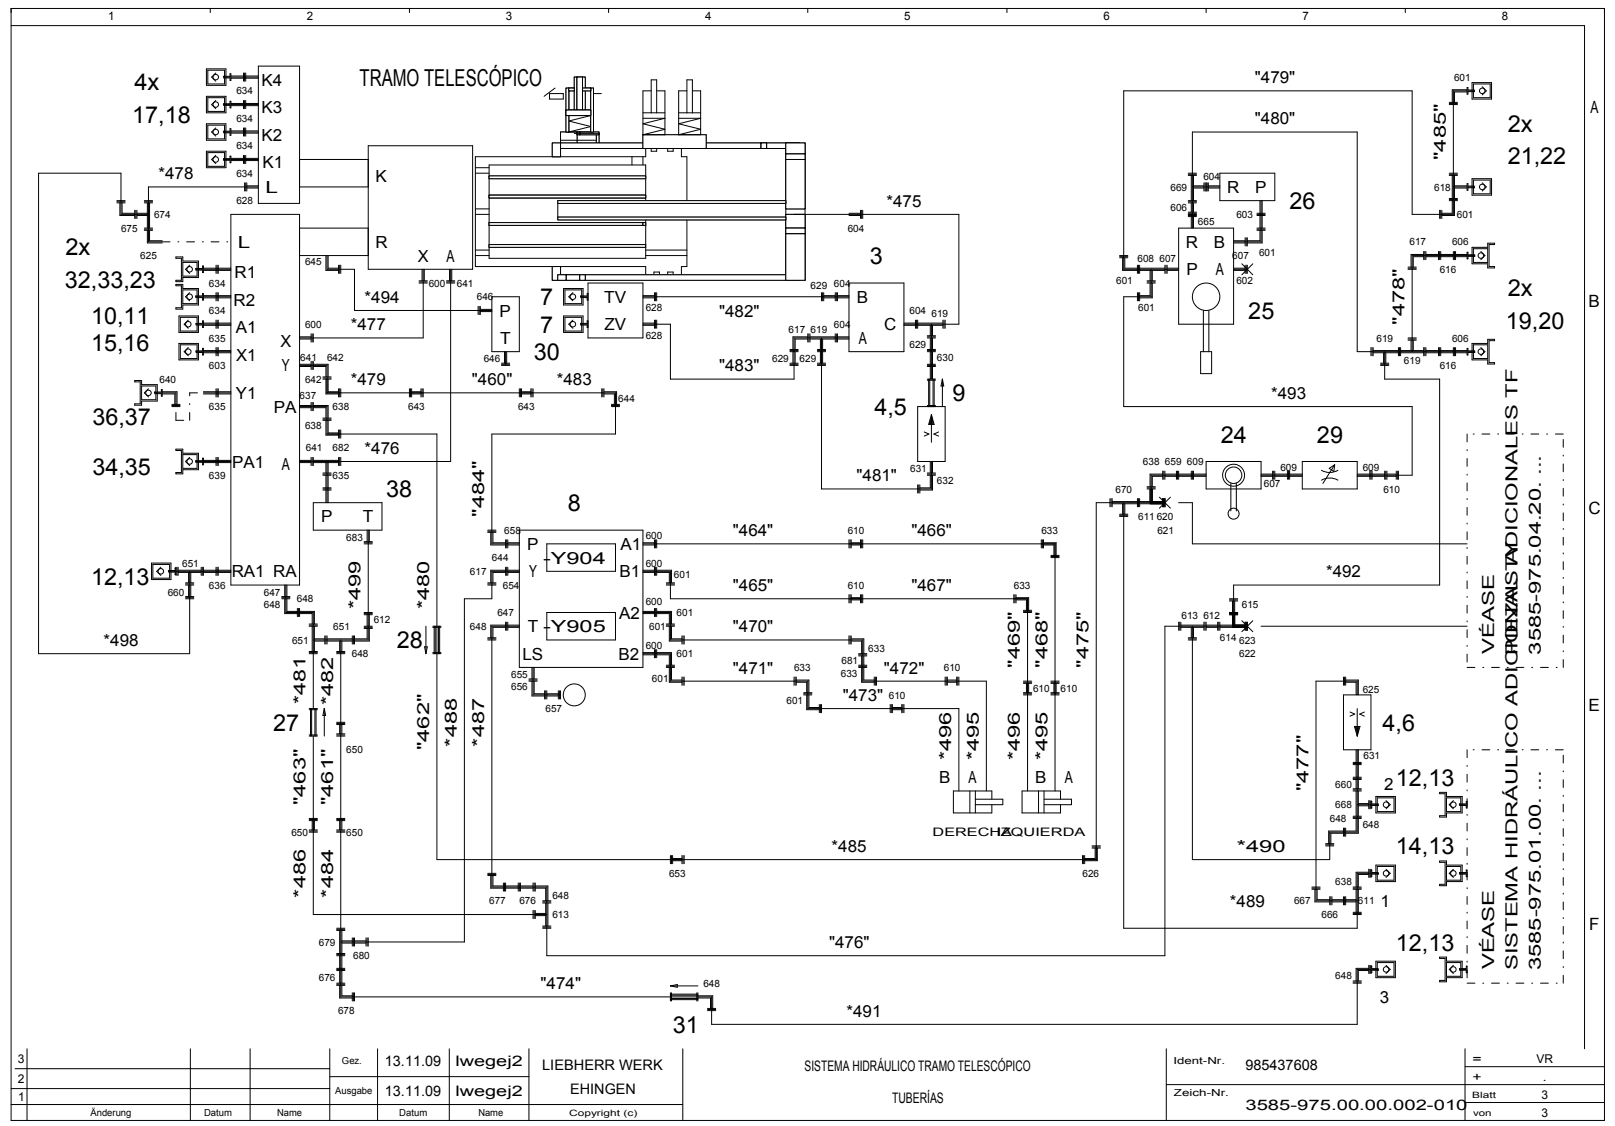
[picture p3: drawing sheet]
<svg xmlns="http://www.w3.org/2000/svg" width="582mm" height="406mm" viewBox="0 0 582 406" stroke-linecap="round" stroke-linejoin="round" font-family="sans-serif">
<defs><g id="words">
<g font-size="8.4">
<text x="48.5" y="32.6">4x</text>
<text x="129.6" y="30.9">TRAMO TELESCÓPICO</text>
<text x="47.7" y="44.4">17,18</text>
<text x="543.3" y="47.4">2x</text>
<text x="543.3" y="59.2">21,22</text>
<text x="464.7" y="75.4">26</text>
<text x="23.6" y="92">2x</text>
<text x="313.5" y="95.2">3</text>
<text x="23.4" y="103.8">32,33,23</text>
<text x="543.3" y="106.8">2x</text>
<text x="194.7" y="110.1">7</text>
<text x="32.8" y="116.7">10,11</text>
<text x="194.7" y="120">7</text>
<text x="449.9" y="115">25</text>
<text x="542.6" y="118.6">19,20</text>
<text x="32.8" y="126.6">15,16</text>
<text x="192.3" y="129.9">30</text>
<text x="315.1" y="149.7">4,5</text>
<text x="343.2" y="144.7">9</text>
<text x="33.3" y="153.4">36,37</text>
<text x="440" y="159.6">24</text>
<text x="474.6" y="159.6">29</text>
<text x="33.3" y="171.2">34,35</text>
<text x="139.1" y="179.4">38</text>
<text x="204.6" y="184.3">8</text>
<text x="32.8" y="210.8">12,13</text>
<text x="142.9" y="233.8">28</text>
<text x="98.4" y="263.5">27</text>
<text x="498.2" y="263.5">4,6</text>
<text x="503.1" y="283.3">12,13</text>
<text x="503.1" y="308.1">14,13</text>
<text x="503.1" y="342.7">12,13</text>
<text x="242.4" y="372.4">31</text>
</g>
<g font-size="6.1">
<text x="573.2" y="40.9">A</text>
<text x="572.5" y="110.5">B</text>
<text x="572.4" y="185.2">C</text>
<text x="572.5" y="256.2">E</text>
<text x="572.7" y="335.2">F</text>
</g>
<g font-size="6">
<text x="452.2" y="30">&quot;479&quot;</text>
<text x="94.2" y="31">K4</text>
<text x="94.2" y="40.9">K3</text>
<text x="452.2" y="44.8">&quot;480&quot;</text>
<text x="94.2" y="50.8">K2</text>
<text x="521" y="57.7" transform="rotate(-90 521 57.7)">&quot;485&quot;</text>
<text x="57.1" y="64.6">*478</text>
<text x="94.6" y="60.7">K1</text>
<text x="135.4" y="65.6">K</text>
<text x="95.6" y="69.6">L</text>
<text x="442.2" y="69.6">R</text>
<text x="452.3" y="69.6">P</text>
<text x="319.5" y="74.5">*475</text>
<text x="85.7" y="89.4">L</text>
<text x="135.3" y="89.4">R</text>
<text x="427.3" y="89.4">R</text>
<text x="437.4" y="89.4">B</text>
<text x="150.5" y="94.3">X</text>
<text x="160.9" y="94.3">A</text>
<text x="84.6" y="100.3">R1</text>
<text x="427.6" y="99.3">P</text>
<text x="438.1" y="99.3">A</text>
<text x="84.1" y="110.2">R2</text>
<text x="131.4" y="109.2">*494</text>
<text x="217.7" y="109.2">TV</text>
<text x="308.8" y="109.2">B</text>
<text x="126.4" y="119.1">*477</text>
<text x="180.1" y="114.1">P</text>
<text x="217.9" y="119.1">ZV</text>
<text x="259.1" y="114.1">&quot;482&quot;</text>
<text x="318.6" y="119.1">C</text>
<text x="506.1" y="117.1" transform="rotate(-90 506.1 117.1)">&quot;478&quot;</text>
<text x="84.9" y="120.1">A1</text>
<text x="101" y="125">X</text>
<text x="180.3" y="124">T</text>
<text x="309.4" y="124">A</text>
<text x="85" y="130">X1</text>
<text x="101.6" y="133.9">Y</text>
<text x="259.1" y="133.9">&quot;483&quot;</text>
<text x="85" y="143.8">Y1</text>
<text x="126.4" y="138.9">*479</text>
<text x="170" y="138.9">&quot;460&quot;</text>
<text x="200.7" y="138.9">*483</text>
<text x="458.1" y="143.8">*493</text>
<text x="98.6" y="148.8">PA</text>
<text x="131.4" y="163.6">*476</text>
<text x="83.6" y="168.6">PA1</text>
<text x="101.5" y="169.6">A</text>
<text x="308.7" y="173.5">&quot;481&quot;</text>
<text x="115.7" y="188.4">P</text>
<text x="130.8" y="188.4">T</text>
<text x="174.5" y="186.4" transform="rotate(-90 174.5 186.4)">&quot;484&quot;</text>
<text x="264.1" y="193.3">&quot;464&quot;</text>
<text x="328.5" y="193.3">&quot;466&quot;</text>
<text x="189.9" y="198.3">P</text>
<text x="195.7" y="203.2">-Y904</text>
<text x="223.5" y="198.3">A1</text>
<text x="83.5" y="208.2">RA1 RA</text>
<text x="190.7" y="208.2">Y</text>
<text x="223.3" y="208.2">B1</text>
<text x="477.9" y="208.2">*492</text>
<text x="264.1" y="213.1">&quot;465&quot;</text>
<text x="328.5" y="213.1">&quot;467&quot;</text>
<text x="129.9" y="219.7" transform="rotate(-90 129.9 219.7)">*499</text>
<text x="154.7" y="219.7" transform="rotate(-90 154.7 219.7)">*480</text>
<text x="190.2" y="228">T -Y905</text>
<text x="223.2" y="223">A2</text>
<text x="264.1" y="228">&quot;470&quot;</text>
<text x="37.3" y="232.9">*498</text>
<text x="188.2" y="237.9">LS</text>
<text x="222.9" y="237.9">B2</text>
<text x="538.5" y="235.7" transform="rotate(-90 538.5 235.7)">VÉASE</text>
<text x="546.9" y="236.2" transform="rotate(-90 546.9 236.2)">PIEZAS ADICIONALES TF</text>
<text x="555.3" y="236" transform="rotate(-90 555.3 236)">3585-975.04.20. ...</text>
<text x="264.1" y="242.8">&quot;471&quot;</text>
<text x="318.6" y="242.8">&quot;472&quot;</text>
<text x="367.5" y="240.8" transform="rotate(-90 367.5 240.8)">&quot;469&quot;</text>
<text x="377.4" y="240.8" transform="rotate(-90 377.4 240.8)">&quot;468&quot;</text>
<text x="392.3" y="240.8" transform="rotate(-90 392.3 240.8)">&quot;475&quot;</text>
<text x="110.1" y="253.8" transform="rotate(-90 110.1 253.8)">*481</text>
<text x="120" y="254.3" transform="rotate(-90 120 254.3)">*482</text>
<text x="303.7" y="252.7">&quot;473&quot;</text>
<text x="164.6" y="269.2" transform="rotate(-90 164.6 269.2)">*488</text>
<text x="174.5" y="269.2" transform="rotate(-90 174.5 269.2)">*487</text>
<text x="154.7" y="270.5" transform="rotate(-90 154.7 270.5)">&quot;462&quot;</text>
<text x="342.8" y="274.1" transform="rotate(-90 342.8 274.1)">*496</text>
<text x="352.7" y="274.1" transform="rotate(-90 352.7 274.1)">*495</text>
<text x="367.5" y="274.1" transform="rotate(-90 367.5 274.1)">*496</text>
<text x="377.4" y="274.1" transform="rotate(-90 377.4 274.1)">*495</text>
<text x="338.4" y="282.4">B</text>
<text x="349" y="282.4">A</text>
<text x="373.1" y="282.4">B</text>
<text x="383.7" y="282.4">A</text>
<text x="471.5" y="285.4" transform="rotate(-90 471.5 285.4)">&quot;477&quot;</text>
<text x="498.8" y="284.8">2</text>
<text x="110.1" y="290.3" transform="rotate(-90 110.1 290.3)">&quot;463&quot;</text>
<text x="120" y="290.3" transform="rotate(-90 120 290.3)">&quot;461&quot;</text>
<text x="299.7" y="307.2">*485</text>
<text x="445.7" y="307.2">*490</text>
<text x="110.1" y="323.6" transform="rotate(-90 110.1 323.6)">*486</text>
<text x="120" y="323.6" transform="rotate(-90 120 323.6)">*484</text>
<text x="443.2" y="327">*489</text>
<text x="497.5" y="327">1</text>
<text x="298.8" y="341.8">&quot;476&quot;</text>
<text x="538.5" y="349.6" transform="rotate(-90 538.5 349.6)">VÉASE</text>
<text x="546.9" y="349.9" transform="rotate(-90 546.9 349.9)">SISTEMA HIDRÁULICO ADICIONAL TY</text>
<text x="555.3" y="349.9" transform="rotate(-90 555.3 349.9)">3585-975.01.00. ...</text>
<text x="194.8" y="356.7">&quot;474&quot;</text>
<text x="497.3" y="361.6">3</text>
<text x="305.1" y="366.6">*491</text>
</g>
<g font-size="5.2">
<text x="138.7" y="384.4">13.11.09</text>
<text x="164.1" y="384.4">lwegej2</text>
<text x="195.4" y="385.8">LIEBHERR WERK</text>
<text x="290" y="386.1">SISTEMA HIDRÁULICO TRAMO TELESCÓPICO</text>
<text x="448.8" y="385.8">985437608</text>
<text x="138.7" y="395.1">13.11.09</text>
<text x="164.1" y="395.1">lwegej2</text>
<text x="205.5" y="394.4">EHINGEN</text>
<text x="321.5" y="397.6">TUBERÍAS</text>
<text x="448.8" y="400.2">3585-975.00.00.002-010</text>
</g>
<g font-size="4.4">
<text x="6.4" y="383.3">3</text>
<text x="530.7" y="383.3">=</text>
<text x="553.7" y="383.3">VR</text>
<text x="530.7" y="389.8">+</text>
<text x="556" y="389.8">.</text>
<text x="6.4" y="390.5">2</text>
<text x="6.5" y="397">1</text>
<text x="555.5" y="396.3">3</text>
<text x="555.5" y="402.7">3</text>
</g>
<g font-size="4.2">
<text x="38.9" y="7.1">1</text>
<text x="110.6" y="7.1">2</text>
<text x="182.3" y="7.1">3</text>
<text x="254.1" y="7.1">4</text>
<text x="325.8" y="7.1">5</text>
<text x="397.7" y="7.1">6</text>
<text x="469.4" y="7.1">7</text>
<text x="541.2" y="7.1">8</text>
<text x="336.1" y="301.6">DERECHA</text>
<text x="359.1" y="301.6">IZQUIERDA</text>
</g>
<g font-size="3.6">
<text x="524" y="29.1">601</text>
<text x="85.2" y="34.1">634</text>
<text x="85.2" y="44">634</text>
<text x="85.2" y="53.9">634</text>
<text x="85.2" y="63.8">634</text>
<text x="433.7" y="64.8">604</text>
<text x="421.8" y="68.7">669</text>
<text x="516.8" y="68.7">618</text>
<text x="85.2" y="73.7">628</text>
<text x="421.8" y="76.1">606</text>
<text x="43.6" y="83.6">675</text>
<text x="55.5" y="78.6">674</text>
<text x="305.5" y="83.6">604</text>
<text x="431.7" y="81.1">665</text>
<text x="445.6" y="78.6">603</text>
<text x="525" y="78.6">601</text>
<text x="507.9" y="88.5">617</text>
<text x="523.3" y="88.5">606</text>
<text x="50.5" y="93.5">625</text>
<text x="110" y="95.4">645</text>
<text x="409.9" y="94.5">608</text>
<text x="417.8" y="94.5">607</text>
<text x="444.1" y="93.5">607</text>
<text x="453.7" y="92.5">601</text>
<text x="518.8" y="98.4">616</text>
<text x="75.3" y="103.4">634</text>
<text x="154.5" y="103.4">600</text>
<text x="164.6" y="103.4">641</text>
<text x="292.1" y="104.4">629</text>
<text x="300.5" y="103.4">604</text>
<text x="402.2" y="102.4">601</text>
<text x="445.6" y="102.4">602</text>
<text x="75.3" y="113.3">634</text>
<text x="171.8" y="108.3">646</text>
<text x="232.7" y="112.3">628</text>
<text x="327.7" y="113.3">604</text>
<text x="410.2" y="112.3">601</text>
<text x="110" y="118.2">600</text>
<text x="300.5" y="118.2">604</text>
<text x="335.7" y="114.3">619</text>
<text x="75.3" y="123.2">635</text>
<text x="232.7" y="122.2">628</text>
<text x="284.2" y="120.2">617</text>
<text x="292.1" y="120.2">619</text>
<text x="327.7" y="125.6">629</text>
<text x="496" y="123.2">619</text>
<text x="523.3" y="123.2">606</text>
<text x="108.2" y="130.1">641</text>
<text x="117.9" y="130.1">642</text>
<text x="174.3" y="130.6">646</text>
<text x="278.3" y="130.6">629</text>
<text x="288.1" y="130.6">629</text>
<text x="337.6" y="130.1">630</text>
<text x="505.9" y="131.1">619</text>
<text x="75.3" y="133.1">603</text>
<text x="518.8" y="133.1">616</text>
<text x="57.5" y="138">640</text>
<text x="108" y="144">637</text>
<text x="110" y="138">642</text>
<text x="75.3" y="147.9">635</text>
<text x="119.9" y="147.9">638</text>
<text x="147.1" y="147.9">643</text>
<text x="186.7" y="147.9">643</text>
<text x="222.8" y="144.9">644</text>
<text x="110" y="154.8">638</text>
<text x="110.2" y="162.8">641</text>
<text x="119.9" y="162.8">682</text>
<text x="411.9" y="167.7">638</text>
<text x="419.8" y="167.7">659</text>
<text x="427.7" y="167.7">609</text>
<text x="75.3" y="172.7">639</text>
<text x="119.9" y="172.7">635</text>
<text x="328" y="170.2">631</text>
<text x="461.4" y="169.7">609</text>
<text x="491.1" y="169.7">609</text>
<text x="337.6" y="174.6">632</text>
<text x="402" y="177.6">670</text>
<text x="455.5" y="175.6">607</text>
<text x="498.5" y="177.6">610</text>
<text x="410.2" y="187.5">611</text>
<text x="416.8" y="187.5">620</text>
<text x="124.8" y="194.9">683</text>
<text x="181.7" y="192.5">658</text>
<text x="232.7" y="194.4">600</text>
<text x="305.5" y="192.5">610</text>
<text x="375.3" y="192.5">633</text>
<text x="417.1" y="192.5">621</text>
<text x="177.3" y="202.4">644</text>
<text x="65.7" y="204.3">651</text>
<text x="169.3" y="207.3">617</text>
<text x="232.7" y="204.3">600</text>
<text x="242.9" y="208.3">601</text>
<text x="60.4" y="214.7">660</text>
<text x="75.3" y="212.3">636</text>
<text x="95.1" y="214.7">647</text>
<text x="181.2" y="212.3">654</text>
<text x="305.5" y="212.3">610</text>
<text x="365.4" y="212.3">633</text>
<text x="95.1" y="219.2">648</text>
<text x="107" y="217.2">648</text>
<text x="232.7" y="218.2">600</text>
<text x="447.5" y="219.2">615</text>
<text x="120.1" y="227.1">651</text>
<text x="134.7" y="224.6">612</text>
<text x="169.3" y="227.1">648</text>
<text x="179.2" y="222.2">647</text>
<text x="234" y="227.1">601</text>
<text x="243.8" y="222.2">601</text>
<text x="425.8" y="223.2">613</text>
<text x="433.7" y="223.2">612</text>
<text x="105.3" y="232.1">651</text>
<text x="439.6" y="231.1">614</text>
<text x="446.6" y="232.1">623</text>
<text x="126.8" y="237">648</text>
<text x="232.7" y="234">600</text>
<text x="243.8" y="237">601</text>
<text x="303.3" y="239.5">681</text>
<text x="312.9" y="235">633</text>
<text x="446.6" y="237">622</text>
<text x="184.2" y="244.4">655</text>
<text x="234.9" y="245.9">601</text>
<text x="286.2" y="242">633</text>
<text x="303" y="243.9">633</text>
<text x="340.1" y="242">610</text>
<text x="184.2" y="248.9">656</text>
<text x="320.3" y="251.9">610</text>
<text x="372.3" y="249.4">610</text>
<text x="382.2" y="249.4">610</text>
<text x="491.1" y="249.9">625</text>
<text x="196.6" y="256.8">657</text>
<text x="283.4" y="253.8">601</text>
<text x="124.8" y="271.7">650</text>
<text x="491.3" y="273.6">631</text>
<text x="481.2" y="284">660</text>
<text x="481.2" y="291.5">668</text>
<text x="479.2" y="296.4">648</text>
<text x="491.1" y="298.4">648</text>
<text x="105" y="301.4">650</text>
<text x="124.8" y="301.4">650</text>
<text x="241.1" y="316.2">653</text>
<text x="390.1" y="316.2">626</text>
<text x="481.2" y="319.2">638</text>
<text x="176.3" y="326.1">677</text>
<text x="187.2" y="326.1">676</text>
<text x="199" y="324.1">648</text>
<text x="466.4" y="326.1">667</text>
<text x="489.4" y="326.1">611</text>
<text x="199" y="331.1">613</text>
<text x="476.2" y="331.1">666</text>
<text x="114.9" y="341">679</text>
<text x="127.3" y="345.9">680</text>
<text x="114.9" y="353.8">676</text>
<text x="481.2" y="352.8">648</text>
<text x="253.5" y="355.8">648</text>
<text x="121.8" y="365.7">678</text>
</g>
<g font-size="3.5">
<text x="123.2" y="383.7">Gez.</text>
<text x="422.9" y="383.7">Ident-Nr.</text>
<text x="120.8" y="394.5">Ausgabe</text>
<text x="423.1" y="395.2">Zeich-Nr.</text>
<text x="32.6" y="402.4">Änderung</text>
<text x="73.5" y="402.4">Datum</text>
<text x="99.9" y="402.4">Name</text>
<text x="143.9" y="402.4">Datum</text>
<text x="172.4" y="402.4">Name</text>
</g>
<g font-size="3.1">
<text x="530.5" y="395.8">Blatt</text>
<text x="205.1" y="402.3">Copyright (c)</text>
<text x="530.8" y="402.3">von</text>
</g>
</g></defs>
<g fill="none" stroke="#000" stroke-width=".36">
<path d="M522.3 36.9h2.9M522.3 37.3h2.9M522.3 37.7h2.9M528.7 32.8h-4.9v4.9M528.7 32.4h-5.3v4.5M528.7 33.1h-4.6v3.8M530.5 29.8h7v5.9h-7zM531 30.3h6v4.9h-6zM531.4 32.5h-2.4v-.9h-.3v2.3h.3v-.9h2.4v-.2h-2.4M534.1 31.3l1.5 1.5-1.5 1.4M214.9 48.1h1v4.5h-1zM428.2 77.3h3"/>
<path d="M428.2 76.9h3M428.2 72.4h3M428.2 72.7h3M428.2 73.1h3M428.2 76.5h3M429.3 73.1v3.4M429.7 72.4v4.9M430.1 73.1v3.4M434.6 67.4h5M434.6 65.9v3M435 65.9v3M435.4 67.8h4.2"/>
<path d="M435.4 67h4.2M435.4 65.9v3M439.6 62.5h19.8v9.9h-19.8zM453 77.7h2.9M453 77.3h2.9M453 76.9h2.9M454.1 72.4v9.9M454.4 72.4v14.8h-4.9M454.8 72.4v9.9M518.8 75.8v3M519.2 75.8v3M519.6 75.8v3"/>
<path d="M522.3 72.4h2.9M522.3 62.5h2.9M522.3 72h2.9M522.3 71.6h2.9M522.3 63.2h2.9M522.3 62.8h2.9M523.4 72.4v4.5h-3.8M523.4 63.2v8.4M523.8 62.5v14.8h-5M523.8 67.4h4.9M524.1 72.4v5.3h-4.5M524.1 67.8h4.6"/>
<path d="M524.1 67h4.6M524.1 63.2v8.4M530.5 64.4h7v6h-7zM531 64.9h6v5h-6zM531.4 67.1h-2.4v-.9h-.3v2.4h.3v-.9h2.4v-.3h-2.4M534.1 65.9l1.5 1.5-1.5 1.5M403.5 92.9h2.9M403.5 92.5h2.9M403.5 92.2h2.9M404.6 92.9v4.6h5.3M405 92.2v4.9h19.7M405.3 92.9v3.8h4.6"/>
<path d="M409.9 95.6v3M410.3 95.6v3M410.7 96.7h9.1M410.7 97.5h9.1M410.7 95.6v3M414.5 97.5v3.8M414.9 97.1v9.9h-5M415.2 97.5v3.8M419.8 95.6v3M420.2 95.6v3M420.6 96.7h4.1M420.6 97.5h4.1"/>
<path d="M420.6 95.6v3M424.7 82.3h19.8v34.6h-19.8zM444.5 96.7h4.2M444.5 97.1h5M444.5 97.5h4.2M447.5 95.1l4 4M448.7 95.6v3M449.1 95.6v3M449.5 95.6v3M451.5 95.1l-4 4M453 82.3h2.9M453 83h2.9"/>
<path d="M453 82.6h2.9M454.1 83v3.8h-4.6M454.8 83v4.6h-5.3M507.4 96.7h3M507.4 97.1h3M507.4 96.3h3M513.1 92.5h-3.8v3.8M513.1 91.8h-4.6v4.5M513.1 90.7v2.9M513.5 90.7v2.9M513.8 92.5h10M513.8 91.8h10"/>
<path d="M513.8 90.7v2.9M518.4 90.7v2.9M518.8 90.7v2.9M519.2 90.7v2.9M523.8 90.7v2.9M524.1 90.7v2.9M524.5 92.5h4.2M524.5 91.8h4.2M524.5 90.7v2.9M528.7 92.2h-19.8v4.9M530.5 89.2h5.6v-1.5h2.5v.5h-2v7.9h2v.5h-2.5v-1.5h-5.6zM531 89.7h5.1v4.9h-5.1z"/>
<path d="M531.5 91.9h-2.5v-.9h-.3v2.3h.3v-.9h2.5v-.2h-2.5M533.7 90.7l1.4 1.5-1.4 1.4M409.9 105.5v3M410.3 105.5v3M410.7 105.5v3M413.4 101.3h2.9M413.4 101.7h2.9M413.4 102.1h2.9M414.5 102.1v4.5h-3.8M415.2 102.1v5.3h-4.5M432.7 126.8h3.9v7.9h-3.9zM494 126.8h34.7"/>
<path d="M494 125.3v3M494.4 125.3v3M494.8 127.2h9.1M494.8 126.4h9.1M494.8 125.3v3M497.5 131h3M497.5 131.4h3M497.5 131.8h3M498.6 127.2v3.8M499 126.8v5M499.4 127.2v3.8M503.9 125.3v3"/>
<path d="M504.3 125.3v3M504.7 127.2h8.4M504.7 126.4h8.4M504.7 125.3v3M507.4 121.9h3M507.4 122.2h3M507.4 122.6h3M508.5 122.6v3.8M508.9 121.9v4.9M509.3 122.6v3.8M513.1 125.3v3M513.5 125.3v3"/>
<path d="M513.8 125.3v3M513.8 127.2h10M513.8 126.4h10M518.4 125.3v3M518.8 125.3v3M519.2 125.3v3M523.8 125.3v3M524.1 125.3v3M524.5 125.3v3M524.5 127.2h4.2M524.5 126.4h4.2M530.5 123.8h5.6v-1.5h2.5v.5h-2v8h2v.5h-2.5v-1.5h-5.6z"/>
<path d="M531 124.3h5.1v5h-5.1zM531.5 126.5h-2.5v-.9h-.3v2.4h.3v-.9h2.5v-.3h-2.5M533.7 125.3l1.4 1.5-1.4 1.5M409.9 179.8v2.9M410.3 179.8v2.9M410.7 179.8v2.9M414.5 176.3v5.3M414.9 176.3v5M415.2 176.3v4.6M417.8 179.3l4 3.9M419 179.8v2.9M419.4 179.8v2.9"/>
<path d="M419.8 179.8v2.9M421.8 179.3l-4 3.9M424.7 171h9.9M424.7 171.4h9.9M424.7 171.7h9.9M429.3 169.9v2.9M429.7 169.9v2.9M430.1 169.9v2.9M434.6 166.4h19.8v9.9h-19.8zM454.4 171h4.2M454.4 171.4h14.9M454.4 171.7h4.2"/>
<path d="M458.6 169.9v2.9M459 169.9v2.9M459.4 169.9v2.9M459.4 171h9.9M459.4 171.7h9.9M464 169.9v2.9M464.3 169.9v2.9M464.7 169.9v2.9M469.3 166.4h19.8v9.9h-19.8zM476.2 173.1a5.9 5.9 0 0 1 6 0M476.2 169.6a5.9 5.9 0 0 0 6 0M479 168.9l2-1.3-.3 2.4z"/>
<path d="M481 167.6l-4.3 6.7M489.1 171h9.9M489.1 171.4h14.8M489.1 171.7h9.9M493.7 169.9v2.9M494 169.9v2.9M494.4 169.9v2.9M499 169.9v2.9M499.4 169.9v2.9M499.8 171h3.4M499.8 171.7h3.4M499.8 169.9v2.9"/>
<path d="M503.2 169.9v2.9M503.6 169.9v2.9M503.9 169.9v2.9M409.9 181.3h9.9M410.7 180.9h8.3M410.7 181.6h8.3M443.1 216.7h2.9M443.1 216.3h2.9M443.1 215.9h2.9M444.2 216.7v4.2M444.5 215.9v9.9M444.9 216.7v4.2"/>
<path d="M424.7 224.3v3M424.7 225.8h24.8M425.1 224.3v3M425.5 225.4h8.4M425.5 226.2h8.4M425.5 224.3v3M428.2 230.8h3M428.2 230.4h3M428.2 230h3M429.3 226.2v3.8M429.7 225.8v5M430.1 226.2v3.8"/>
<path d="M433.9 224.3v3M434.3 224.3v3M434.6 224.3v3M434.6 225.4h4.2M434.6 226.2h4.2M438.8 224.3v3M439.2 224.3v3M439.6 224.3v3M439.6 225.4h9.9M439.6 226.2h9.9M443.1 221.6h2.9M443.1 221.2h2.9"/>
<path d="M443.1 220.9h2.9M444.2 221.6v4.6M444.9 221.6v3.8M447.5 223.8l4 4M448.7 224.3v3M449.1 224.3v3M449.5 224.3v3M451.5 223.8l-4 4"/>
<circle cx="534.1" cy="32.8" r=".99"/>
<circle cx="534.1" cy="67.4" r=".99"/>
<circle cx="533.6" cy="92.2" r=".99"/>
<circle cx="533.6" cy="126.8" r=".99"/>
</g>
<path d="M214.9 48.1h1v4.5h-1z" fill-rule="evenodd" fill="#fff" stroke="#000" stroke-width=".36"/>
<path d="M206.9 48.1h8v4.5h-8z" fill="none" stroke="#000" stroke-width=".36"/>
<path d="M206.9 48.1h8v4.5h-8z" fill-rule="evenodd" fill="#fff" stroke="#000" stroke-width=".36"/>
<path d="M202 47.6h5.9v5h-5.9z" fill="none" stroke="#000" stroke-width=".36"/>
<path d="M202 47.6h5.9v5h-5.9z" fill-rule="evenodd" fill="#fff" stroke="#000" stroke-width=".36"/>
<path d="M208.9 47.6h7v1h-7z" fill="none" stroke="#000" stroke-width=".36"/>
<path d="M208.9 47.6h7v1h-7z" fill-rule="evenodd" fill="#fff" stroke="#000" stroke-width=".36"/>
<path d="M207.9 47.6h1v1h-1z" fill="none" stroke="#000" stroke-width=".36"/>
<path d="M207.9 47.6h1v1h-1z" fill-rule="evenodd" fill="#fff" stroke="#000" stroke-width=".36"/>
<path d="M205 39.7h7.9M207.9 39.7v-11.9h2v11.9M207.9 31.8h-2.9v15.8M209.9 31.8h4v15.8h-8.9M212.9 31.8v15.8M205 41.7h7.9l-7.9 1.9 7.9 2-7.9 2" fill="none" stroke="#000" stroke-width=".36"/>
<path d="M212.9 31.8h1v15.8h-1z" fill-rule="evenodd" fill="#fff" stroke="#000" stroke-width=".36"/>
<path d="M204 31.8h1v15.8h-1z" fill="none" stroke="#000" stroke-width=".36"/>
<path d="M204 31.8h1v15.8h-1z" fill-rule="evenodd" fill="#fff" stroke="#000" stroke-width=".36"/>
<path d="M209.9 27.8h1v11.9h-1z" fill="none" stroke="#000" stroke-width=".36"/>
<path d="M209.9 27.8h1v11.9h-1z" fill-rule="evenodd" fill="#fff" stroke="#000" stroke-width=".36"/>
<path d="M206.9 27.8h1v11.9h-1z" fill="none" stroke="#000" stroke-width=".36"/>
<path d="M206.9 27.8h1v11.9h-1z" fill-rule="evenodd" fill="#fff" stroke="#000" stroke-width=".36"/>
<path d="M207.9 27.8h2v11.9h-2z" fill="none" stroke="#000" stroke-width=".36"/>
<path d="M207.9 27.8h2v11.9h-2z" fill-rule="evenodd" fill="#fff" stroke="#000" stroke-width=".36"/>
<path d="M209.9 31.8h3v1h-3z" fill="none" stroke="#000" stroke-width=".36"/>
<path d="M209.9 31.8h3v1h-3z" fill-rule="evenodd" fill="#fff" stroke="#000" stroke-width=".36"/>
<path d="M205 31.8h1.9v1h-1.9z" fill="none" stroke="#000" stroke-width=".36"/>
<path d="M205 31.8h1.9v1h-1.9z" fill-rule="evenodd" fill="#fff" stroke="#000" stroke-width=".36"/>
<g fill="none" stroke="#000" stroke-width=".36">
<path d="M227.7 56.5v3M231.7 56.5v3M232.7 53.5v3h-61.4v39.6h61.4v3M234.7 53.5v1h2v-1M240.6 53.5v1h2v-1M245.6 53.5v3h1.9v15.9M274.3 53.5h13.8M274.3 51.6h2M283.2 51.6v49.5M290.1 51.6v49.5M171.3 77.3h5M171.3 75.3h5"/>
<path d="M171.3 62.5h5M171.3 60.5h5M176.3 71.4h56.4M176.3 70.4h56.4M201 73.3v5M232.7 72.4v-12.9h-56.4v33.6h56.4v-3.9M232.7 79.3v8.9M247.5 79.3v16.8h-1.9v3M171.3 92.2h5M171.3 90.2h5M176.3 81.3h56.4M176.3 80.3h56.4"/>
<path d="M199 96.1v5h14.9M202 99.1h8.9M202 96.1v5M232.7 92.2h14.8M232.7 90.2h14.8M235.7 99.1v-1h1.9v1M240.6 99.1v-1h2v1"/>
</g>
<path d="M199 96.1h3v5h-3z" fill-rule="evenodd" fill="#fff" stroke="#000" stroke-width=".36"/>
<path d="M199 51.6h3v4.9h-3z" fill="none" stroke="#000" stroke-width=".36"/>
<path d="M199 51.6h3v4.9h-3z" fill-rule="evenodd" fill="#fff" stroke="#000" stroke-width=".36"/>
<path d="M202 51.6h72.3v1.9h-72.3z" fill="none" stroke="#000" stroke-width=".36"/>
<path d="M202 51.6h72.3v1.9h-72.3z" fill-rule="evenodd" fill="#fff" stroke="#000" stroke-width=".36"/>
<path d="M276.3 51.6h11.8v1.9h-11.8z" fill="none" stroke="#000" stroke-width=".36"/>
<path d="M276.3 51.6h11.8v1.9h-11.8z" fill-rule="evenodd" fill="#fff" stroke="#000" stroke-width=".36"/>
<path d="M204 99.1h4.9v2h-4.9z" fill="none" stroke="#000" stroke-width=".36"/>
<path d="M204 99.1h4.9v2h-4.9z" fill-rule="evenodd" fill="#fff" stroke="#000" stroke-width=".36"/>
<path d="M210.9 99.1h77.2v2h-77.2z" fill="none" stroke="#000" stroke-width=".36"/>
<path d="M210.9 99.1h77.2v2h-77.2z" fill-rule="evenodd" fill="#fff" stroke="#000" stroke-width=".36"/>
<path d="M283.2 84.2h6.9v16.9h-6.9z" fill="none" stroke="#000" stroke-width=".36"/>
<path d="M283.2 84.2h6.9v16.9h-6.9z" fill-rule="evenodd" fill="#fff" stroke="#000" stroke-width=".36"/>
<path d="M283.2 77.3h6.9v5h-6.9z" fill="none" stroke="#000" stroke-width=".36"/>
<path d="M283.2 77.3h6.9v5h-6.9z" fill-rule="evenodd" fill="#fff" stroke="#000" stroke-width=".36"/>
<path d="M283.2 51.6h6.9v3.9h-6.9z" fill="none" stroke="#000" stroke-width=".36"/>
<path d="M283.2 51.6h6.9v3.9h-6.9z" fill-rule="evenodd" fill="#fff" stroke="#000" stroke-width=".36"/>
<path d="M283.2 57.5h6.9v17.8h-6.9z" fill="none" stroke="#000" stroke-width=".36"/>
<path d="M283.2 57.5h6.9v17.8h-6.9z" fill-rule="evenodd" fill="#fff" stroke="#000" stroke-width=".36"/>
<path d="M176.3 63.4h56.4v1h-56.4z" fill="none" stroke="#000" stroke-width=".36"/>
<path d="M176.3 63.4h56.4v1h-56.4z" fill-rule="evenodd" fill="#fff" stroke="#000" stroke-width=".36"/>
<path d="M176.3 88.2h56.4v1h-56.4z" fill="none" stroke="#000" stroke-width=".36"/>
<path d="M176.3 88.2h56.4v1h-56.4z" fill-rule="evenodd" fill="#fff" stroke="#000" stroke-width=".36"/>
<path d="M283.2 82.3h6.9v1.9h-6.9z" fill="none" stroke="#000" stroke-width=".36"/>
<path d="M283.2 82.3h6.9v1.9h-6.9z" fill-rule="evenodd" fill="#fff" stroke="#000" stroke-width=".36"/>
<path d="M283.2 55.5h6.9v2h-6.9z" fill="none" stroke="#000" stroke-width=".36"/>
<path d="M283.2 55.5h6.9v2h-6.9z" fill-rule="evenodd" fill="#fff" stroke="#000" stroke-width=".36"/>
<path d="M274.3 51.6h2v1.9h-2z" fill="none" stroke="#000" stroke-width=".36"/>
<path d="M274.3 51.6h2v1.9h-2z" fill-rule="evenodd" fill="#fff" stroke="#000" stroke-width=".36"/>
<path d="M201 72.4h82.2v.9h-82.2z" fill="none" stroke="#000" stroke-width=".36"/>
<path d="M201 72.4h82.2v.9h-82.2z" fill-rule="evenodd" fill="#fff" stroke="#000" stroke-width=".36"/>
<path d="M201 78.3h82.2v1h-82.2z" fill="none" stroke="#000" stroke-width=".36"/>
<path d="M201 78.3h82.2v1h-82.2z" fill-rule="evenodd" fill="#fff" stroke="#000" stroke-width=".36"/>
<path d="M176.3 70.4h56.4v1h-56.4z" fill="none" stroke="#000" stroke-width=".36"/>
<path d="M176.3 70.4h56.4v1h-56.4z" fill-rule="evenodd" fill="#fff" stroke="#000" stroke-width=".36"/>
<path d="M176.3 80.3h55.4v1h-55.4z" fill="none" stroke="#000" stroke-width=".36"/>
<path d="M176.3 80.3h55.4v1h-55.4z" fill-rule="evenodd" fill="#fff" stroke="#000" stroke-width=".36"/>
<path d="M231.7 80.3h1v1h-1z" fill="none" stroke="#000" stroke-width=".36"/>
<path d="M231.7 80.3h1v1h-1z" fill-rule="evenodd" fill="#fff" stroke="#000" stroke-width=".36"/>
<path d="M201 99.1h3v2h-3z" fill="none" stroke="#000" stroke-width=".36"/>
<path d="M201 99.1h3v2h-3z" fill-rule="evenodd" fill="#fff" stroke="#000" stroke-width=".36"/>
<path d="M208.9 99.1h2v2h-2z" fill="none" stroke="#000" stroke-width=".36"/>
<path d="M208.9 99.1h2v2h-2z" fill-rule="evenodd" fill="#fff" stroke="#000" stroke-width=".36"/>
<path d="M204 39.7h8.9v2h-8.9z" fill="none" stroke="#000" stroke-width=".36"/>
<path d="M204 39.7h8.9v2h-8.9z" fill-rule="evenodd" fill="#fff" stroke="#000" stroke-width=".36"/>
<path d="M198 33.7h5v2h-5zM231.7 48.6h22.8v4.9h-22.8z" fill="none" stroke="#000" stroke-width=".36"/>
<path d="M231.7 48.6h22.8v4.9h-22.8z" fill-rule="evenodd" fill="#fff" stroke="#000" stroke-width=".36"/>
<g fill="none" stroke="#000" stroke-width=".36">
<path d="M4 3.1h574.2v400.9h-574.2zM4 9.2h567v369M75.8 3.1v1.4M147.6 3.1v1.4M219.3 3.1v1.4M291.1 3.1v1.4M362.9 3.1v1.4M434.6 3.1v1.4M506.4 3.1v1.4M74.4 34.7h7v6h-7zM74.4 24.8h7v6h-7zM74.9 25.3h6v5h-6z"/>
<path d="M74.9 35.2h6v5h-6zM77.8 26.3l-1.5 1.5 1.5 1.5M77.8 36.2l-1.5 1.5 1.5 1.5M82.9 27.8h-2.4v-.3h2.4v-.9h.3v2.4h-.3v-.9h-2.4M82.9 37.7h-2.4v-.3h2.4v-.9h.3v2.4h-.3v-.9h-2.4M83.2 27.8h9.9M83.2 37.7h9.9M83.2 28.2h9.9M83.2 27.4h9.9M83.2 38.1h9.9M83.2 37.3h9.9M87.8 26.3v3"/>
<path d="M87.8 36.2v3M88.1 26.3v3M88.1 36.2v3M88.5 26.3v3M88.5 36.2v3M93.1 23.8h14.8v49.5h-14.8zM200 31.8l-3.9 2.9M234.7 32.8h-3v15.8M236.7 32.8h2.9v15.8h-7.9M247.5 32.8h-2.9v15.8M249.5 32.8h3v15.8h-7.9M523.8 37.7v24.8"/>
<path d="M74.4 44.6h7v6h-7zM74.4 54.5h7v6h-7zM74.9 45.1h6v5h-6zM74.9 55h6v5h-6zM77.8 46.1l-1.5 1.5 1.5 1.5M77.8 56l-1.5 1.5 1.5 1.5M82.9 47.6h-2.4v-.3h2.4v-.9h.3v2.4h-.3v-.9h-2.4M82.9 57.5h-2.4v-.3h2.4v-.9h.3v2.4h-.3v-.9h-2.4M83.2 47.6h9.9M83.2 57.5h9.9M83.2 48h9.9M83.2 47.2h9.9"/>
<path d="M83.2 57.9h9.9M83.2 57.1h9.9M87.8 46.1v3M87.8 56v3M88.1 46.1v3M88.1 56v3M88.5 46.1v3M88.5 56v3M107.9 57.5h24.8M132.7 52.6h37.6v44.5h-37.6zM202 50.6h12.9M206.9 48.1h9"/>
<path d="M231.7 42.7h7.9l-7.9 1.9 7.9 2-7.9 2M231.7 40.7h7.9M234.7 40.7v-11.9h2v11.9M244.6 42.7h7.9l-7.9 1.9 7.9 2-7.9 2M244.6 40.7h7.9M247.5 40.7v-11.9h2v11.9M42.1 73.1h3M42.1 72.7h3M42.1 72.4h3M43.2 73.1v4.6h5.3M44 73.1v3.8h4.5M48.5 75.8v3"/>
<path d="M48.9 75.8v3M49.3 76.9h3.8M49.3 77.7h3.8M49.3 75.8v3M52 73.1h3M52 72.7h3M52 72.4h3M53.1 73.1v9.2M53.5 77.3h-9.9v-14.8h-29.7v173.2h54.4v-29.7M53.9 73.1v9.2M83.2 77.3h24.7v133.7h-24.7zM88.1 65.9v3"/>
<path d="M88.5 65.9v3M88.9 67.8h4.2M88.9 67h4.2M88.9 65.9v3M93.1 67.4h-39.6v19.8h4.9M107.9 67.4h24.8M286.2 77.3h59.3v39.6h-19.8M305.9 76.9h4.2M305.9 77.7h4.2M310.1 75.8v3M310.5 75.8v3M310.9 75.8v3"/>
<path d="M428.2 77.3h3M428.2 77.7h3M428.2 78.1h3M428.2 63.2h3M428.2 62.8h3M428.2 62.5h3M429.3 63.2v9.2M429.3 78.1v4.2M429.7 72.4v-24.8h59.4v79.2h4.9M429.7 77.3v5M429.7 67.4h4.9M430.1 63.2v9.2"/>
<path d="M430.1 78.1v4.2M430.1 67.8h3.8M430.1 67h3.8M433.9 65.9v3M434.3 65.9v3M434.6 65.9v3M518.8 77.3h-9.9v-44.5h-103.9v59.4M52 82.3h3M52 83h3M52 82.6h3M53.1 83v4.6h5.3M53.9 83v3.8h4.5"/>
<path d="M63.4 92.6h2.5v1.5h5.6v6h-5.6v1.5h-2.5v-.5h2v-8h-2zM65.9 94.6h5.1v5h-5.1zM68.3 95.6l-1.4 1.5 1.4 1.5M73 97.1h-2.5v-.3h2.5v-.9h.3v2.4h-.3v-.9h-2.5M73.3 97.5h9.9M73.3 97.1h9.9M73.3 96.7h9.9M77.9 95.6v3M78.2 95.6v3M78.6 95.6v3M107.9 92.2h24.8M107.9 82.3h24.8"/>
<path d="M117.5 92.2v5.3h4.5M117.8 92.2v4.9h10v14.9h49.4M118.2 92.2v4.5h3.8M122 95.6v3M122.4 95.6v3M122.8 95.6v3M152.1 97.1v4.2M152.5 97.1v24.8h-44.6M152.9 97.1v4.2M162 97.1v4.2M162.4 97.1v69.3h-54.5M162.8 97.1v4.2"/>
<path d="M444.5 86.8h4.2M444.5 87.2h5M444.5 87.6h4.2M448.7 85.7v3M449.1 85.7v3M449.5 85.7v3M508.9 97.1v24.8M63.4 102.5h2.5v1.5h5.6v6h-5.6v1.5h-2.5v-.5h2v-8h-2zM64.5 113.9h7v6h-7zM65 114.4h6v5h-6zM65.9 104.5h5.1v5h-5.1zM67.9 115.4l-1.5 1.5 1.5 1.5"/>
<path d="M68.3 105.5l-1.4 1.5 1.4 1.5M73 107h-2.5v-.3h2.5v-.9h.3v2.4h-.3v-.9h-2.5M73 116.9h-2.4v-.3h2.4v-.9h.3v2.4h-.3v-.9h-2.4M73.3 107h9.9M73.3 116.9h9.9M73.3 106.6h9.9M73.3 107.4h9.9M73.3 116.5h9.9M73.3 117.3h9.9M77.9 105.5v3M77.9 115.4v3M78.2 105.5v3"/>
<path d="M78.2 115.4v3M78.6 105.5v3M78.6 115.4v3M151 102.1h3M151 101.3h3M151 101.7h3M160.9 102.1h3M160.9 101.3h3M160.9 101.7h3M172.3 110.5v2.9M172.7 110.5v2.9M173.1 112.3h4.1"/>
<path d="M173.1 111.6h4.1M173.1 110.5v2.9M177.2 107h9.9v19.8h-9.9zM203.1 104h7v6h-7zM203.1 113.9h7v6h-7zM203.6 104.5h6v5h-6zM203.6 114.4h6v5h-6zM206.5 105.5l-1.5 1.5 1.5 1.5M206.5 115.4l-1.5 1.5 1.5 1.5M209.2 107.3h2.4v.9h.3M209.2 117.2h2.4v.9h.3M211.9 102.1h19.8v19.8h-19.8z"/>
<path d="M211.9 105.8h-.3v.9h-2.4v.3h2.4M211.9 115.7h-.3v.9h-2.4v.3h2.4M231.7 116.9h9.9v19.8h44.6v-14.8h19.7M231.7 107h74.2M231.7 106.6h4.2M231.7 107.4h4.2M231.7 116.5h4.2M231.7 117.3h4.2M235.9 105.5v3M235.9 115.4v3M236.3 105.5v3M236.3 115.4v3"/>
<path d="M236.7 105.5v3M236.7 115.4v3M296.1 105.5v3M296.4 105.5v3M296.8 106.6h4.2M296.8 107.4h4.2M296.8 105.5v3M301 105.5v3M301.4 105.5v3M301.8 106.6h4.1M301.8 107.4h4.1M301.8 105.5v3"/>
<path d="M305.9 102.1h19.8v24.7h-19.8zM325.7 116.5h4.2M325.7 117.3h4.2M329.9 115.4v3M330.3 115.4v3M330.7 116.5h9.1M330.7 117.3h9.1M330.7 115.4v3M335.3 117.3v3.8M335.6 116.9v19.8M336 117.3v3.8M339.8 115.4v3"/>
<path d="M340.2 115.4v3M340.6 115.4v3M409.9 107h-4.9v39.6h103.9v24.8h-5M433.7 112v14.8M435.6 112v14.8M48.5 137.2h2.5v1.5h5.7v5.9h-5.7v1.5h-2.5v-.5h2v-7.9h-2zM51 139.2h5.2v4.9h-5.2zM64.5 123.8h7v6h-7zM65 124.3h6v5h-6zM67.9 125.3l-1.5 1.5 1.5 1.5M73 126.8h-2.4v-.3h2.4v-.9h.3v2.4h-.3v-.9h-2.4M73.3 126.8h9.9"/>
<path d="M73.3 126.4h9.9M73.3 127.2h9.9M77.9 125.3v3M78.2 125.3v3M78.6 125.3v3M107.9 121.5h4.2M107.9 122.2h4.2M107.9 131.4h4.2M107.9 131.8h9.9v9.9h104v14.8h-44.6v39.6h9.9M107.9 132.1h4.2M112.1 120.4v2.9M112.1 130.3v2.9"/>
<path d="M112.5 120.4v2.9M112.5 130.3v2.9M112.9 131.4h5.3v4.5M112.9 132.1h4.6v3.8M112.9 120.4v2.9M112.9 130.3v2.9M116.4 136.7h2.9M116.4 135.9h2.9M116.4 136.3h2.9M117.5 136.7v5.3h4.5M118.2 136.7v4.6h3.8M180.7 131h3"/>
<path d="M180.7 131.4h3M180.7 131.8h3M181.8 126.8v4.2M182.2 126.8v5M182.6 126.8v4.2M284.7 126.8h2.9M284.7 126h2.9M284.7 126.4h2.9M284.7 131h2.9M284.7 131.4h2.9M284.7 131.8h2.9M285.8 126.8v4.2"/>
<path d="M286.5 126.8v4.2M291.1 121.5h-5.3v4.5M291.1 122.2h-4.6v3.8M291.1 120.4v2.9M291.5 120.4v2.9M291.9 121.5h9.1M291.9 122.2h9.1M291.9 120.4v2.9M294.6 126.8h2.9M294.6 126h2.9M294.6 126.4h2.9M294.6 131h2.9"/>
<path d="M294.6 131.4h2.9M294.6 131.8h2.9M295.7 122.2v3.8M295.7 126.8v4.2M296.1 121.9v54.4h39.5v-9.9M296.4 122.2v3.8M296.4 126.8v4.2M301 120.4v2.9M301.4 120.4v2.9M301.8 121.5h4.1M301.8 122.2h4.1M301.8 120.4v2.9"/>
<path d="M334.2 121.9h2.9M334.2 126.8h2.9M334.2 121.5h2.9M334.2 126h2.9M334.2 126.4h2.9M334.2 131.4h2.9M334.2 131.8h2.9M334.2 121.1h2.9M334.2 132.1h2.9M334.2 137.1h2.9M334.2 136.7h2.9M334.7 136.7v9.9"/>
<path d="M335.1 136.7v9.9M335.3 121.9v4.1M335.3 126.8v9.9M336 121.9v4.1M336 126.8v9.9M336.2 136.7v9.9M336.6 136.7v9.9M339.6 136.7l.5 2.5h-1zM339.6 136.7v9.9M499 131.8v4.9h19.8v74.3h-74.3v4.9M53.5 140.2l-1.5 1.5 1.5 1.4M58.2 141.7h-2.5v-.3h2.5v-.9h.2v2.3h-.2v-.9h-2.5"/>
<path d="M58.4 141.7h5v4.9M58.4 141.3h5.4v4.5M58.4 142h4.6v3.8M61.9 146.6h3M61.9 146.2h3M61.9 145.8h3M73.3 142h9.9M73.3 141.7h9.9M73.3 141.3h9.9M77.9 140.2v2.9M78.2 140.2v2.9M78.6 140.2v2.9"/>
<path d="M107.9 146.6h9.9v9.9h39.7v153.5h237.6v-128.7h14.8M107.9 146.2h4.2M107.9 147h4.2M112.1 145.1v3M112.5 145.1v3M112.9 146.2h5.3v4.6M112.9 147h4.6v3.8M112.9 145.1v3M116.4 150.8h2.9M116.4 151.2h2.9M116.4 151.6h2.9M117.5 151.6v5.3h4.5"/>
<path d="M118.2 151.6v4.5h3.8M122 140.2v2.9M122 155v3M122.4 140.2v2.9M122.4 155v3M122.8 140.2v2.9M122.8 155v3M147.6 140.2v2.9M147.9 140.2v2.9M148.3 142h3.4M148.3 141.3h3.4M148.3 140.2v2.9"/>
<path d="M151.7 140.2v2.9M152.1 140.2v2.9M152.5 140.2v2.9M187.1 140.2v2.9M187.5 140.2v2.9M187.9 142h3.4M187.9 141.3h3.4M187.9 140.2v2.9M191.3 140.2v2.9M191.7 140.2v2.9M192.1 140.2v2.9M216.8 140.2v2.9"/>
<path d="M217.2 140.2v2.9M217.6 142h3.8v3.8M217.6 141.3h4.6v4.5M217.6 140.2v2.9M220.3 146.6h3M220.3 146.2h3M220.3 145.8h3M330.7 146.6h9.9v19.8h-9.9zM333.1 155.8l1.7 .7-1.7 .7M334.2 146.2h2.9M335.6 149.6v9.9M335.6 149.6l1 3.4h-1.9z"/>
<path d="M335.6 149.6l.6 3.2h-1.2l.6-2.1 .2 1.8h-.5l.3-.9M338.2 155.8l-1.7 .7 1.7 .7M63.4 161.9h2.5v1.5h5.6v6h-5.6v1.5h-2.5v-.5h2v-8h-2zM65.9 163.9h5.1v5h-5.1zM68.3 164.9l-1.4 1.5 1.4 1.5M73 166.4h-2.5v-.3h2.5v-.9h.3v2.4h-.3v-.9h-2.5M73.3 166.4h9.9M73.3 166.8h9.9M73.3 166h9.9M77.9 164.9v3M78.2 164.9v3M78.6 164.9v3"/>
<path d="M107.9 166.8h4.2M107.9 166h4.2M112.1 164.9v3M112.5 164.9v3M112.9 164.9v3M112.9 166.8h9.1M112.9 166h9.1M116.4 170.6h2.9M116.4 171h2.9M116.4 171.4h2.9M116.4 176.7h2.9M116.4 176.3h2.9"/>
<path d="M116.4 175.9h2.9M117.5 166.8v3.8M117.5 171.4v9.9M117.8 166.4v14.9M118.2 166.8v3.8M118.2 171.4v9.9M122 164.9v3M122.4 164.9v3M122.8 164.9v3M330.7 174.8v3M331.1 174.8v3M331.5 174.8v3"/>
<path d="M334.2 170.6h2.9M334.2 171h2.9M334.2 171.4h2.9M335.3 166.4v4.2M335.3 171.4v4.5h-3.8M336 166.4v4.2M336 171.4v5.3h-4.5M400 179.8v2.9M400.4 179.8v2.9M400.8 179.8v2.9M413.4 176.3h2.9M413.4 175.9h2.9"/>
<path d="M413.4 175.5h2.9M419 171h-4.5v4.5M419 171.7h-3.8v3.8M419 169.9v2.9M419.4 169.9v2.9M419.8 171h4.2M419.8 171.7h4.2M419.8 169.9v2.9M424 169.9v2.9M424.4 169.9v2.9M424.7 171.4h-9.8v4.9M424.7 169.9v2.9"/>
<path d="M443.6 174.3v9.9M445.5 174.3v9.9M112.9 181.3h24.8v9.9h-24.8zM131.2 196.1h3M131.2 195.7h3M131.2 195.3h3M132.3 191.2v4.1M132.7 191.2v39.6h-19.8M133.1 191.2v4.1M175.8 191.2h2.9M175.8 191.9h2.9M175.8 191.5h2.9"/>
<path d="M176.9 191.9v4.6h5.3M177.6 191.9v3.8h4.6M182.2 194.6v3M182.6 194.6v3M183 196.5h4.1M183 195.7h4.1M183 194.6v3M187.1 191.2h44.6v49.5h-44.6zM197 196.1h24.8v9.9h-24.8zM231.7 196.5h4.2M231.7 196.1h148.5v89.1M231.7 195.7h4.2"/>
<path d="M235.9 194.6v3M236.3 194.6v3M236.7 194.6v3M305.9 194.6v3M306.3 194.6v3M306.7 194.6v3M306.7 196.5h3.4M306.7 195.7h3.4M310.1 194.6v3M310.5 194.6v3M310.9 194.6v3M375.3 194.6v3"/>
<path d="M375.6 194.6v3M376 196.5h3.8v3.8M376 195.7h4.6v4.6M376 194.6v3M400.8 180.9h9.1M400.8 181.6h9.1M403.5 185.4h2.9M403.5 185.8h2.9M403.5 186.2h2.9M404.6 181.6v3.8M405 181.3v153.4h84.1v-19.8h4.9M405.3 181.6v3.8"/>
<path d="M424.7 181.3h5v14.8h99M54.6 203h7v6h-7zM55.1 203.5h6v5h-6zM58 204.5l-1.5 1.5 1.5 1.5M60.7 206.3h2.4v.9h.3M63.4 204.8h-.3v.9h-2.4v.3h2.4M63.4 206h19.8M63.4 204.5v3M63.8 204.5v3M64.2 206.4h8.3M64.2 205.6h8.3M64.2 204.5v3"/>
<path d="M66.9 215.9h2.9M66.9 215.5h2.9M66.9 210.2h2.9M66.9 210.6h2.9M66.9 211h2.9M66.9 215.1h2.9M68 206.4v3.8M68 211v4.1M68.7 206.4v3.8M68.7 211v4.1M72.5 204.5v3M72.9 204.5v3"/>
<path d="M73.3 204.5v3M73.3 206.4h9.9M73.3 205.6h9.9M77.9 204.5v3M78.2 204.5v3M78.6 204.5v3M101.5 215.9h3M101.5 215.5h3M101.5 215.1h3M102.6 215.9v5.3h4.6M102.6 211v4.1M103 211v9.9h9.9v34.6"/>
<path d="M103.4 215.9v4.6h3.8M103.4 211v4.1M107.2 219.4v2.9M107.6 219.4v2.9M107.9 219.4v2.9M175.8 210.2h2.9M175.8 210.6h2.9M175.8 211h2.9M182.2 206.4h-4.6v3.8M182.2 205.6h-5.3v4.6M182.2 204.5v3M182.6 204.5v3"/>
<path d="M183 206.4h4.1M183 205.6h4.1M183 204.5v3M187.1 206h-9.9v9.9h-9.8v123.8h-44.6M231.7 206h9.9v9.9h128.7v69.3M231.7 206.4h4.2M231.7 205.6h4.2M235.9 204.5v3M235.9 219.4v2.9M236.3 204.5v3M236.3 219.4v2.9M236.7 204.5v3"/>
<path d="M236.7 219.4v2.9M236.7 206.4h4.5v3.8M236.7 205.6h5.3v4.6M240.1 210.2h3M240.1 210.6h3M240.1 211h3M305.9 214.4v3M306.3 214.4v3M306.7 216.3h3.4M306.7 215.5h3.4M306.7 214.4v3M310.1 214.4v3"/>
<path d="M310.5 214.4v3M310.9 214.4v3M365.4 214.4v3M365.7 214.4v3M366.1 216.3h3.8v3.8M366.1 215.5h4.6v4.6M366.1 214.4v3M378.7 200.3h3M378.7 200.7h3M378.7 201.1h3M107.9 220.5h5.4v4.5M107.9 221.2h4.6v3.8"/>
<path d="M111.4 225.8h3M111.4 225.4h3M111.4 225h3M111.4 235.3h3M111.4 235.7h3M111.4 234.9h3M112.5 225.8v9.1M113.3 230.4h3.8M113.3 231.1h3.8M113.3 225.8v9.1M117.1 229.3v2.9M117.5 229.3v2.9"/>
<path d="M117.8 229.3v2.9M117.8 230.4h9.2M117.8 231.1h9.2M121.3 235.3h3M121.3 235.7h3M121.3 234.9h3M122.4 231.1v3.8M122.8 230.8v128.7h133.7v9.9h232.6v-19.8h4.9M123.2 231.1v3.8M127 229.3v2.9M127.4 229.3v2.9M127.8 229.3v2.9"/>
<path d="M131.2 220.9h3M131.2 226.2h3M131.2 225.8h3M131.2 221.2h3M131.2 226.6h3M131.2 221.6h3M132.3 226.6v3.8h-4.5M132.3 221.6v4.2M133.1 226.6v4.5h-5.3M133.1 221.6v4.2M153 233.2h1l-.5 2.5zM153.5 225.8v9.9"/>
<path d="M156 226.2h2.9M156 225.8h2.9M156 235.3h2.9M156 235.7h2.9M156.5 225.8v9.9M156.9 225.8v9.9M158 225.8v9.9M158.4 225.8v9.9M175.8 230h2.9M175.8 230.4h2.9M175.8 230.8h2.9M182.2 224.3v3"/>
<path d="M182.2 225.4h-5.3v4.6M182.2 226.2h-4.6v3.8M182.6 224.3v3M183 224.3v3M183 226.2h4.1M183 225.4h4.1M187.1 225.8h-9.9v94.1h19.8v24.7h222.8v-118.8h4.9M197 220.9h24.8v9.9h-24.8zM231.7 235.7h9.9v9.9h49.5v9.9h54.4v29.7M231.7 220.9h9.9v9.9h69.3v14.8h44.6v39.6M231.7 220.5h4.2M231.7 221.2h4.2"/>
<path d="M231.7 235.3h4.2M231.7 236.1h4.2M235.9 234.2v3M236.3 234.2v3M236.7 234.2v3M236.7 220.5h5.3v4.5M236.7 221.2h4.5v3.8M236.7 235.3h5.3v4.6M236.7 236.1h4.5v3.8M240.1 225.8h3M240.1 225.4h3M240.1 225h3"/>
<path d="M240.1 239.9h3M241.2 225.8v5.3h4.6M242 225.8v4.6h3.8M245.8 229.3v2.9M246.2 229.3v2.9M246.6 229.3v2.9M305.9 229.3v2.9M306.3 229.3v2.9M306.7 231.1h3.8v4.6M306.7 229.3v2.9M306.7 230.4h4.6v5.3M309.4 235.7h3"/>
<path d="M309.4 236.1h3M309.4 239.9h3M309.4 236.5h3M310.5 236.5v3.4M311.3 236.5v3.4M368.8 220.1h3M368.8 220.5h3M368.8 220.9h3M429.7 230.8v79.2h49.5v-9.9h9.9v-29.7M454.4 225.8h74.3M111.4 255.9h3M111.4 255.5h3"/>
<path d="M111.9 255.5v9.9M112.3 255.5v9.9M113.5 255.5v9.9M113.9 255.5v9.9M116.9 255.5l.5 2.5h-1zM116.9 255.5v9.9M190.6 245.2h3M190.6 245.6h3M190.6 244.8h3M191.7 240.7v4.1M191.7 245.6v5.3h4.6M192.1 240.7v9.9h9.9"/>
<path d="M192.5 245.6v4.6h3.8M192.5 240.7v4.1M196.3 249.1v2.9M196.7 249.1v2.9M197 250.2h4.2M197 250.9h4.2M197 249.1v2.9M201.2 249.1v2.9M201.6 249.1v2.9M202 249.1v2.9M240.1 240.3h3M240.1 240.7h3"/>
<path d="M241.2 240.7v5.3h4.6M242 240.7v4.5h3.8M245.8 244.1v3M246.2 244.1v3M246.6 244.1v3M286.2 244.1v3M286.5 244.1v3M286.9 245.2h4.6v4.6M286.9 246h3.8v3.8M286.9 244.1v3M289.6 249.8h3M289.6 250.2h3"/>
<path d="M289.6 250.6h3M290.7 250.6v5.3h4.6M291.5 250.6v4.5h3.8M295.3 254v3M295.7 254v3M296.1 254v3M309.4 240.3h3M309.4 240.7h3M310.5 240.7v5.3h4.6M311.3 240.7v4.5h3.8M315.1 244.1v3M315.5 244.1v3"/>
<path d="M315.8 244.1v3M320.8 254v3M321.2 254v3M321.6 255.9h3.4M321.6 255.1h3.4M321.6 254v3M325 254v3M325.4 254v3M325.7 254v3M340.6 244.1v3M341 244.1v3M341.4 245.2h3.4"/>
<path d="M341.4 246h3.4M341.4 244.1v3M344.8 244.1v3M345.2 244.1v3M345.5 244.1v3M368.8 245.6h3M368.8 246h3M368.8 249.8h3M368.8 250.2h3M368.8 250.6h3M368.8 246.4h3M369.9 246.4v3.4"/>
<path d="M370.7 246.4v3.4M378.7 245.6h3M378.7 246h3M378.7 249.8h3M378.7 250.2h3M378.7 250.6h3M378.7 246.4h3M379.8 246.4v3.4M380.6 246.4v3.4M484.1 250.6h9.9v19.8h-9.9zM484.1 244.1v3M484.5 244.1v3"/>
<path d="M484.9 245.2h4.6v5.4M484.9 246h3.8v4.6M484.9 244.1v3M486.5 256.7l1.7 .8-1.7 .7M489.1 250.6v-5h-14.9v79.2h14.9M489.1 255.5v9.9M491.7 256.7l-1.7 .8 1.7 .7M111.4 265.4h3M111.4 265h3M112.9 265.4v64.4h84.1M121.3 265.4h3M121.3 265h3"/>
<path d="M121.3 260.5h3M121.3 260.8h3M121.3 261.2h3M121.3 264.6h3M122.4 261.2v3.4M123.2 261.2v3.4M487.6 274.9h3M487.6 275.3h3M487.6 275.7h3M488.1 261.9h2l-1 3.5zM488.7 270.4v9.9M489.1 263.4l-.4-1h.6l-.2 1.9-.7-2.2h1.3l-.6 3.3"/>
<path d="M489.5 270.4v9.9M111.4 295.1h3M111.4 299.7h3M111.4 295.5h3M111.4 295.9h3M111.4 299.3h3M112.5 295.9v3.4M113.3 295.9v3.4M121.3 295.1h3M121.3 299.7h3M121.3 295.5h3M121.3 295.9h3"/>
<path d="M121.3 299.3h3M122.4 295.9v3.4M123.2 295.9v3.4M349.5 285.2v7.9M351.5 288.2h9.9v2h-9.9M351.5 285.2v7.9M357.4 288.2v-3h-13.8v7.9h13.8v-2.9M374.3 285.2v7.9M376.2 288.2h9.9v2h-9.9M376.2 285.2v7.9M382.2 288.2v-3h-13.9v7.9h13.9v-2.9M484.1 298.6v2.9"/>
<path d="M484.1 299.7h-5.3v4.5M484.5 298.6v2.9M484.9 298.6v2.9M487.6 280.3h3M487.6 280.6h3M487.6 281h3M487.6 284.4h3M487.6 284.8h3M487.6 285.2h3M487.6 294.3h3M487.6 294.7h3M487.6 295.1h3"/>
<path d="M488.7 281v3.4M488.7 285.2v9.1M488.7 295.1v4.6h-3.8M489.1 290.2h4.9M489.5 281v3.4M489.5 285.2v9.1M489.5 295.1v5.3h-4.6M489.5 289.8h3.8M489.5 290.5h3.8M493.3 288.7v2.9M493.7 288.7v2.9M494 288.7v2.9"/>
<path d="M494 289h.3v.9h2.4M494.3 290.2h2.4v.2h-2.4v.9h-.3M495.8 287.2h7.1v5.9h-7.1zM496.3 287.7h6.1v4.9h-6.1zM499.5 288.7l1.5 1.5-1.5 1.4M518.8 285.7h2.5v1.5h5.6v5.9h-5.6v1.5h-2.5v-.5h2v-7.9h-2zM521.3 287.7h5.1v4.9h-5.1zM523.8 288.7l-1.5 1.5 1.5 1.4M528.4 290.2h-2.5v-.3h2.5v-.9h.3v2.3h-.3v-.9h-2.5M111.4 300.1h3M121.3 300.1h3M175.8 314.9h2.9"/>
<path d="M175.8 315.3h2.9M175.8 315.7h2.9M176.9 315.7v4.5h4.5M177.6 315.7v3.8h3.8M181.4 318.4v2.9M181.8 318.4v2.9M182.2 318.4v2.9M182.2 319.5h9.9M186.8 318.4v2.9M187.1 318.4v2.9M187.5 318.4v2.9M192.1 318.4v2.9"/>
<path d="M192.5 318.4v2.9M192.9 318.4v2.9M192.9 319.5h4.5v5.3M241.6 308.5v2.9M242 308.5v2.9M242.4 310.3h3.4M242.4 309.6h3.4M242.4 308.5v2.9M245.8 308.5v2.9M246.2 308.5v2.9M246.6 308.5v2.9M390.1 308.5v2.9"/>
<path d="M390.5 308.5v2.9M390.9 308.5v2.9M393.6 305h2.9M393.6 305.8h2.9M393.6 305.4h2.9M394.7 305.8v3.8h-3.8M395.4 305.8v4.5h-4.5M472.8 319.9h2.9M477.7 304.2h3M477.7 304.6h3M477.7 305h3M484.1 300.4h-4.5v3.8"/>
<path d="M487.6 319.9h3M493.3 315.3h-3.8v4.6M493.3 314.5h-4.6v5.4M493.3 313.4v3M493.7 313.4v3M494 313.4v3M494 313.7h.3v.9h2.4M494.3 314.9h2.4v.3h-2.4v.9h-.3M495.8 311.9h7.1v6h-7.1zM496.3 312.4h6.1v5h-6.1zM499.5 313.4l1.5 1.5-1.5 1.5M518.8 310.4h2.5v1.5h5.6v6h-5.6v1.5h-2.5v-.5h2v-8h-2z"/>
<path d="M521.3 312.4h5.1v5h-5.1zM523.8 313.4l-1.5 1.5 1.5 1.5M528.4 314.9h-2.5v-.3h2.5v-.9h.3v2.4h-.3v-.9h-2.5M121.3 334.7h3M121.3 335.1h3M121.3 335.5h3M122.4 335.5v8.3M123.2 335.5v8.3M123.2 339.3h3.8M127 338.2v2.9M127.4 338.2v2.9M127.8 338.2v2.9"/>
<path d="M127.8 339.3h4.1M131.9 338.2v2.9M132.3 338.2v2.9M132.7 338.2v2.9M182.2 320.2h9.9M192.1 328.3v2.9M192.5 328.3v2.9M192.9 320.2h3.8v4.6M192.9 329.4h3.8M192.9 330.1h3.8M192.9 328.3v2.9M195.6 324.8h2.9"/>
<path d="M195.6 325.2h2.9M195.6 325.6h2.9M195.6 333.9h2.9M195.6 334.3h2.9M195.6 334.7h2.9M196.7 325.6v8.3M197.4 325.6v8.3M472.8 320.2h2.9M472.8 320.6h2.9M473.9 320.6v4.6h5.3M474.6 320.6v3.8h4.6M479.2 323.3v3"/>
<path d="M479.6 323.3v3M480 324.4h4.1M480 325.2h4.1M480 323.3v3M484.1 323.3v3M484.5 323.3v3M484.9 323.3v3M484.9 324.4h3.8M484.9 325.2h3.8M487.6 320.2h3M487.6 320.6h3M487.6 329h3"/>
<path d="M487.6 329.4h3M487.6 329.8h3M488.7 320.6v8.4M489.5 320.6v8.4M121.3 349.6h3M121.3 349.2h3M121.3 349.9h3M121.3 354.5h3M121.3 355.3h3M121.3 354.9h3M121.3 343.8h3M121.3 344.2h3"/>
<path d="M121.3 344.6h3M122.4 344.6v9.9M122.4 355.3v4.5h4.6M123.2 355.3v3.8h3.8M123.2 344.6v9.9M123.2 340h3.8M127 358v2.9M127.4 358v2.9M127.8 358v2.9M127.8 340h4.1M241.6 358v2.9M241.6 355.5l2.5-.5v1z"/>
<path d="M241.6 355.5h9.9M241.6 358.5h9.9M241.6 358.9h9.9M242 358v2.9M251.1 358v2.9M251.5 358v2.9M251.5 359.1h5.3v4.5M251.5 359.8h4.6v3.8M487.6 354.5h3M487.6 354.1h3M487.6 353.7h3M493.3 349.9h-3.8v3.8"/>
<path d="M493.3 349.2h-4.6v4.5M493.3 348.1v2.9M493.7 348.1v2.9M494 348.1v2.9M494 348.4h.3v.9h2.4M494.3 349.6h2.4v.2h-2.4v.9h-.3M495.8 346.6h7.1v5.9h-7.1zM496.3 347.1h6.1v4.9h-6.1zM499.5 348.1l1.5 1.5-1.5 1.4M518.8 345.1h2.5v1.5h5.6v5.9h-5.6v1.5h-2.5v-.5h2v-7.9h-2zM521.3 347.1h5.1v4.9h-5.1zM523.8 348.1l-1.5 1.5 1.5 1.4"/>
<path d="M528.4 349.6h-2.5v-.3h2.5v-.9h.3v2.3h-.3v-.9h-2.5M9.7 378.2v25.8M68.6 378.2v25.8M90.1 378.2v25.8M118.8 378.2v25.8M136.1 378.2v25.8M161.9 378.2v25.8M190.6 378.2v25.8M241.6 360h9.9M241.6 360.4h9.9M246.1 378.2v25.8M255 363.6h2.9"/>
<path d="M255 364h2.9M255 364.4h2.9M420.3 378.2v25.8M528 378.2v25.8M4 398.3h242.1M4 392.5h114.8M5.4 385.3h113.4M118.8 388.2h71.8M420.3 391.1h157.9M528 397.5h50.2M528 384.6h50.2"/>
<circle cx="77.8" cy="37.7" r=".99"/>
<circle cx="77.8" cy="27.8" r=".99"/>
<circle cx="77.8" cy="47.6" r=".99"/>
<circle cx="77.8" cy="57.5" r=".99"/>
<circle cx="68.3" cy="97.1" r=".99"/>
<circle cx="67.9" cy="116.9" r=".99"/>
<circle cx="68.3" cy="107" r=".99"/>
<circle cx="206.5" cy="116.9" r=".99"/>
<circle cx="206.5" cy="107" r=".99"/>
<circle cx="434.6" cy="107" r="5"/>
<circle cx="67.9" cy="126.8" r=".99"/>
<circle cx="53.5" cy="141.7" r=".99"/>
<circle cx="68.3" cy="166.4" r=".99"/>
<circle cx="444.5" cy="171.4" r="4"/>
<circle cx="444.5" cy="171.4" r="2.97"/>
<circle cx="444.5" cy="185.2" r="1.98"/>
<circle cx="58" cy="206" r=".99"/>
<circle cx="206.9" cy="250.6" r="4"/>
<circle cx="499.5" cy="290.2" r=".99"/>
<circle cx="523.7" cy="290.2" r=".99"/>
<circle cx="499.5" cy="314.9" r=".99"/>
<circle cx="523.7" cy="314.9" r=".99"/>
<circle cx="499.5" cy="349.6" r=".99"/>
<circle cx="523.7" cy="349.6" r=".99"/>
</g>
<g fill="none" stroke="#000" stroke-width=".36" stroke-dasharray="2.8 2.8 .4 2.8">
<path d="M213.9 33.7h2.9M58.4 87.2h24.8M63.4 151.6v-5M63.4 151.6h4.9M68.3 151.6v-9.9M68.3 141.7h5M528.7 156.5v84.2M563.3 156.5h-34.6M528.7 240.7h34.6M563.3 240.7v-84.2M528.7 270.4v84.1M563.3 270.4h-34.6"/>
<path d="M528.7 354.5h34.6M563.3 354.5v-84.1"/>
</g>
<use href="#words"/>
</svg>
